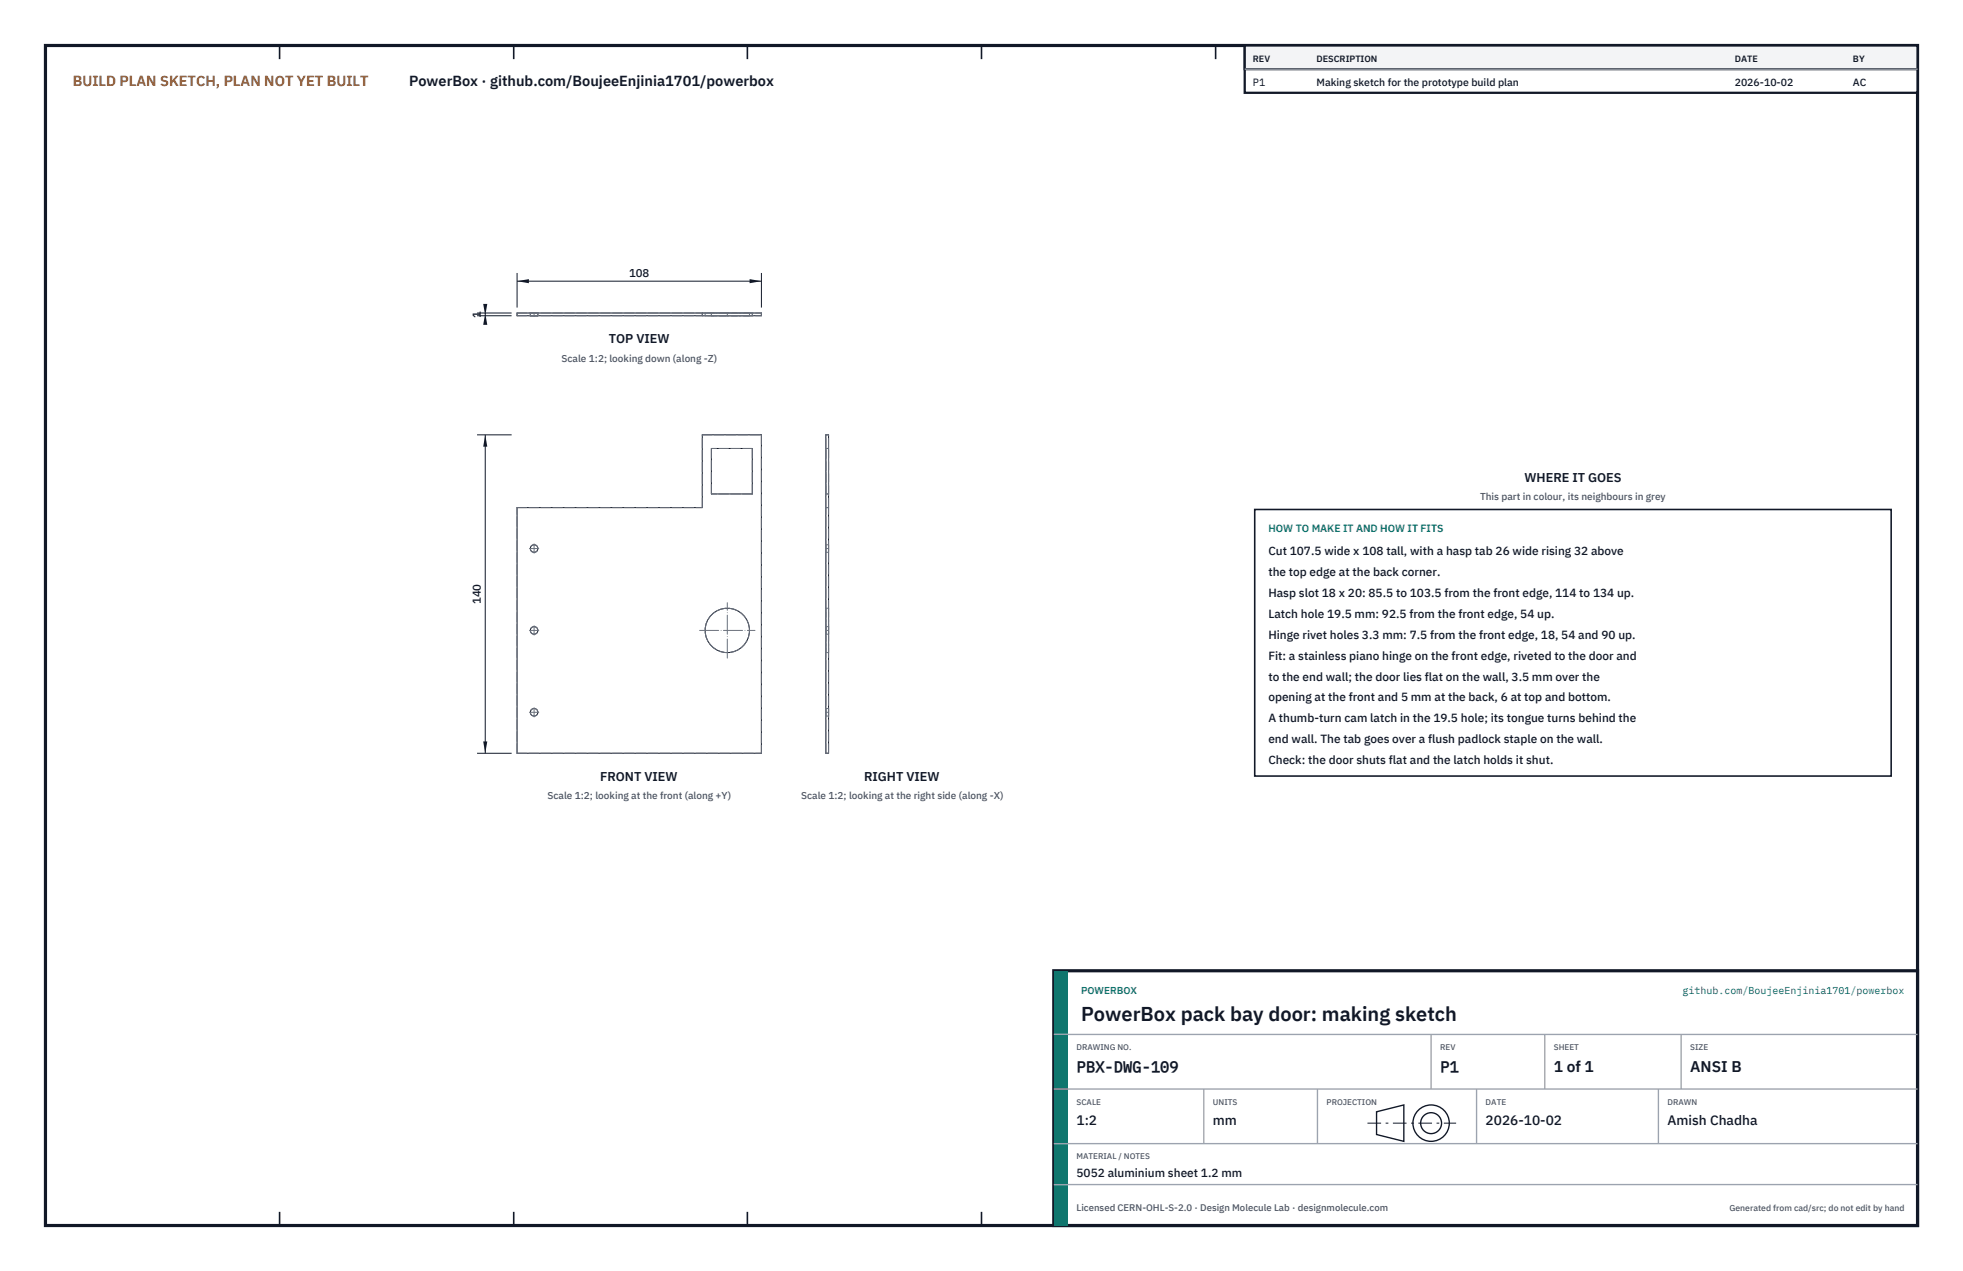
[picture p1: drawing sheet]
<svg xmlns="http://www.w3.org/2000/svg" width="432mm" height="279mm" viewBox="0 0 432 279" stroke-linecap="round" stroke-linejoin="round" font-family="sans-serif">
<defs><g id="words">
<text font-size="4.4" fill="#111827" x="237.8" y="224.4">PowerBox pack bay door: making sketch</text>
<g font-size="3.4" fill="#111827">
<text x="236.8" y="235.6">PBX-DWG-109</text>
<text x="316.8" y="235.6">P1</text>
<text x="341.8" y="235.6">1 of 1</text>
<text x="371.8" y="235.6">ANSI B</text>
</g>
<text font-size="3.2" fill="#b45309" x="16" y="19">BUILD PLAN SKETCH, PLAN NOT YET BUILT</text>
<text font-size="3.2" fill="#111827" x="90" y="19">PowerBox · github.com/BoujeeEnjinia1701/powerbox</text>
<g font-size="3" fill="#111827">
<text x="236.8" y="247.2">1:2</text>
<text x="266.8" y="247.2">mm</text>
<text x="326.8" y="247.2">2026-10-02</text>
<text x="366.8" y="247.2">Amish Chadha</text>
</g>
<g font-size="2.8" fill="#111827">
<text x="133.9" y="75.5">TOP VIEW</text>
<text x="335.3" y="106">WHERE IT GOES</text>
<text x="132" y="171.7">FRONT VIEW</text>
<text x="190.1" y="171.7">RIGHT VIEW</text>
</g>
<g font-size="2.6" fill="#111827">
<text x="279" y="122">Cut 107.5 wide x 108 tall, with a hasp tab 26 wide rising 32 above</text>
<text x="279" y="126.6">the top edge at the back corner.</text>
<text x="279" y="131.2">Hasp slot 18 x 20: 85.5 to 103.5 from the front edge, 114 to 134 up.</text>
<text x="279" y="135.8">Latch hole 19.5 mm: 92.5 from the front edge, 54 up.</text>
<text x="279" y="140.4">Hinge rivet holes 3.3 mm: 7.5 from the front edge, 18, 54 and 90 up.</text>
<text x="279" y="145">Fit: a stainless piano hinge on the front edge, riveted to the door and</text>
<text x="279" y="149.6">to the end wall; the door lies flat on the wall, 3.5 mm over the</text>
<text x="279" y="154.2">opening at the front and 5 mm at the back, 6 at top and bottom.</text>
<text x="279" y="158.8">A thumb-turn cam latch in the 19.5 hole; its tongue turns behind the</text>
<text x="279" y="163.4">end wall. The tab goes over a flush padlock staple on the wall.</text>
<text x="279" y="168">Check: the door shuts flat and the latch holds it shut.</text>
<text x="236.8" y="258.8">5052 aluminium sheet 1.2 mm</text>
</g>
<g font-size="2.5" fill="#111827">
<text x="138.4" y="60.8">108</text>
<text x="105.7" y="69.9" transform="rotate(-90 105.7 69.9)">1</text>
<text x="105.7" y="132.8" transform="rotate(-90 105.7 132.8)">140</text>
</g>
<g font-size="2.3" fill="#111827">
<text x="275.6" y="18.8">P1</text>
<text x="289.6" y="18.8">Making sketch for the prototype build plan</text>
<text x="381.6" y="18.8">2026-10-02</text>
<text x="407.6" y="18.8">AC</text>
</g>
<text font-size="2.3" fill="#0f766e" x="279" y="117">HOW TO MAKE IT AND HOW IT FITS</text>
<g font-size="2.2" fill="#4b5563">
<text x="123.5" y="79.5">Scale 1:2; looking down (along -Z)</text>
<text x="325.6" y="110">This part in colour, its neighbours in grey</text>
<text x="120.4" y="175.7">Scale 1:2; looking at the front (along +Y)</text>
<text x="176.2" y="175.7">Scale 1:2; looking at the right side (along -X)</text>
</g>
<g font-size="2.2" fill="#0f766e">
<text x="237.8" y="218.4">POWERBOX</text>
<text x="370.1" y="218.4">github.com/BoujeeEnjinia1701/powerbox</text>
</g>
<text font-size="2.1" fill="#4b5563" x="236.8" y="266.2">Licensed CERN-OHL-S-2.0 · Design Molecule Lab · designmolecule.com</text>
<g font-size="2" fill="#111827">
<text x="275.6" y="13.6">REV</text>
<text x="289.6" y="13.6">DESCRIPTION</text>
<text x="381.6" y="13.6">DATE</text>
<text x="407.6" y="13.6">BY</text>
</g>
<text font-size="1.9" fill="#4b5563" x="380.4" y="266.2">Generated from cad/src; do not edit by hand</text>
<g font-size="1.8" fill="#4b5563">
<text x="236.8" y="230.8">DRAWING NO.</text>
<text x="316.8" y="230.8">REV</text>
<text x="341.8" y="230.8">SHEET</text>
<text x="371.8" y="230.8">SIZE</text>
<text x="236.8" y="242.8">SCALE</text>
<text x="266.8" y="242.8">UNITS</text>
<text x="291.8" y="242.8">PROJECTION</text>
<text x="326.8" y="242.8">DATE</text>
<text x="366.8" y="242.8">DRAWN</text>
<text x="236.8" y="254.8">MATERIAL / NOTES</text>
</g>
</g></defs>
<path d="M10 10h411.8v259.4h-411.8z" fill="none" stroke="#111827" stroke-width=".7" stroke-linecap="butt"/>
<g fill="none" stroke="#111827" stroke-width=".35">
<path d="M61.5 10v3M113 10v3M164.4 10v3M215.9 10v3M267.4 10v3M318.9 10v3M370.3 10v3M61.5 266.4v3M113 266.4v3M164.4 266.4v3M215.9 266.4v3M267.4 266.4v3"/>
<path d="M318.9 266.4v3M370.3 266.4v3"/>
</g>
<g fill="none" stroke="#111727" stroke-width=".22">
<path d="M113.7 68.8h53.8v.6h-53.8zM154.5 68.8v.6M156.5 98.6h9v10h-9zM181.7 95.6h.6v70h-.6zM113.7 111.6h40.8v-16h13v70h-53.8z"/>
<circle cx="117.5" cy="120.6" r=".83"/>
<circle cx="117.5" cy="138.6" r=".83"/>
<circle cx="160" cy="138.6" r="4.9"/>
<circle cx="117.5" cy="156.6" r=".83"/>
</g>
<g fill="none" stroke="#6a7180" stroke-width=".22" stroke-dasharray="2.1 .5">
<path d="M113.7 68.8h53.8M113.7 68.8v.6M113.7 69.4h53.8M116.7 68.8h.8M116.7 69.4h.8M116.7 68.8v.6M117.5 68.8h.8M117.5 69.4h.8M118.3 68.8h-1.6M118.3 69.4h-1.6M118.3 68.8v.6M154.5 68.8v.6"/>
<path d="M155.1 68.8h4.9M155.1 69.4h4.9M155.1 68.8v.6M156.5 68.8v.6M160 68.8h4.9M160 69.4h4.9M164.9 68.8h-9.8M164.9 69.4h-9.8M164.9 68.8v.6M165.5 68.8h-9M165.5 68.8v.6M165.5 69.4h-9"/>
<path d="M167.5 68.8v.6M154.5 95.6h13M165.5 98.6h-9M167.5 95.6v70M182.3 95.6h-.6M182.3 98.6h-.6M113.7 111.6h40.8M154.5 111.6v-16M156.5 108.6v-10M165.5 108.6h-9M165.5 108.6v-10M181.7 111.6v-16"/>
<path d="M181.7 108.6v-10M181.7 119.8v1.6M182.3 111.6v-16M182.3 108.6v-10M182.3 119.8v1.6M182.3 111.6h-.6M182.3 108.6h-.6M182.3 119.8h-.6M181.7 133.7v9.8M181.7 139.4v-1.6M181.7 137.8v1.6M181.7 121.4v-1.6"/>
<path d="M182.3 133.7v9.8M182.3 139.4v-1.6M182.3 137.8v1.6M182.3 121.4v-1.6M182.3 139.4h-.6M182.3 121.4h-.6M182.3 133.7h-.6M182.3 137.8h-.6M181.7 143.5v-9.8M181.7 157.4v-1.6M181.7 155.8v1.6M182.3 143.5v-9.8"/>
<path d="M182.3 157.4v-1.6M182.3 155.8v1.6M182.3 143.5h-.6M182.3 157.4h-.6M182.3 155.8h-.6M113.7 165.6v-54M113.7 165.6h53.8M181.7 165.6v-54M182.3 165.6v-54M182.3 165.6h-.6"/>
<circle cx="117.5" cy="120.6" r=".83"/>
<circle cx="117.5" cy="138.6" r=".83"/>
<circle cx="160" cy="138.6" r="4.9"/>
<circle cx="117.5" cy="156.6" r=".83"/>
</g>
<g fill="none" stroke="#6a7180" stroke-width=".22" stroke-dasharray="4.2 .5 0 .5">
<path d="M117.5 68.8v.6M160 68.8v.6M116.5 138.6h2M116.5 120.6h2M117.5 139.6v-2M117.5 121.6v-2M153.9 138.6h12.2M182.3 138.6h-.6M182.3 120.6h-.6M116.5 156.6h2M117.5 157.6v-2M160 144.7v-12.2"/>
<path d="M182.3 156.6h-.6"/>
</g>
<path d="M113.7 60v7.6M113.7 61.8h53.8M167.5 60v7.6" fill="none" stroke="#111827" stroke-width=".22"/>
<path d="M113.7 61.8l2.6-.4v.9zM164.9 61.4v.9l2.6-.5z" fill="#111827"/>
<path d="M104.9 68.8h7.6M104.9 69.4h7.6M106.7 68.8v.6" fill="none" stroke="#111827" stroke-width=".22"/>
<path d="M106.7 68.8l-.4 2.6h.9zM106.3 66.8h.9l-.5 2.6z" fill="#111827"/>
<path d="M104.9 95.6h7.6M106.7 95.6v70M104.9 165.6h7.6" fill="none" stroke="#111827" stroke-width=".22"/>
<path d="M106.7 95.6l-.4 2.6h.9zM106.3 163h.9l-.5 2.6z" fill="#111827"/>
<path d="M276 112h140v58.6h-140z" fill="#fff" stroke="#111827" stroke-width=".35"/>
<path d="M273.8 10h148v10.4h-148z" fill="#fff" stroke="#111827" stroke-width=".5"/>
<path d="M273.8 10h148v5.2h-148z" fill="#f3f4f6" stroke="#111827" stroke-width=".5"/>
<path d="M273.8 15.2h148" fill="none" stroke="#9ca3af" stroke-width=".3"/>
<path d="M231.8 213.4h190v56h-190z" fill="#fff" stroke="#111827" stroke-width=".7" stroke-linecap="butt"/>
<path d="M231.8 213.4h3v56h-3z" fill="#0f766e"/>
<path d="M231.8 227.4h190M231.8 239.4h190M264.8 239.4v12M289.8 239.4v12M314.8 227.4v12M324.8 239.4v12M339.8 227.4v12M364.8 239.4v12M369.8 227.4v12M231.8 251.4h190M231.8 260.4h190" fill="none" stroke="#9ca3af" stroke-width=".3"/>
<g fill="none" stroke="#111827" stroke-width=".3">
<path d="M302.8 244.4l6-1.5v8l-6-1.5z"/>
<circle cx="314.8" cy="246.9" r="4"/>
<circle cx="314.8" cy="246.9" r="2.3"/>
</g>
<path d="M300.8 246.9h19.5" fill="none" stroke="#111827" stroke-width=".22" stroke-dasharray="3 1 .6 1" stroke-linecap="butt"/>
<use href="#words"/>
</svg>
